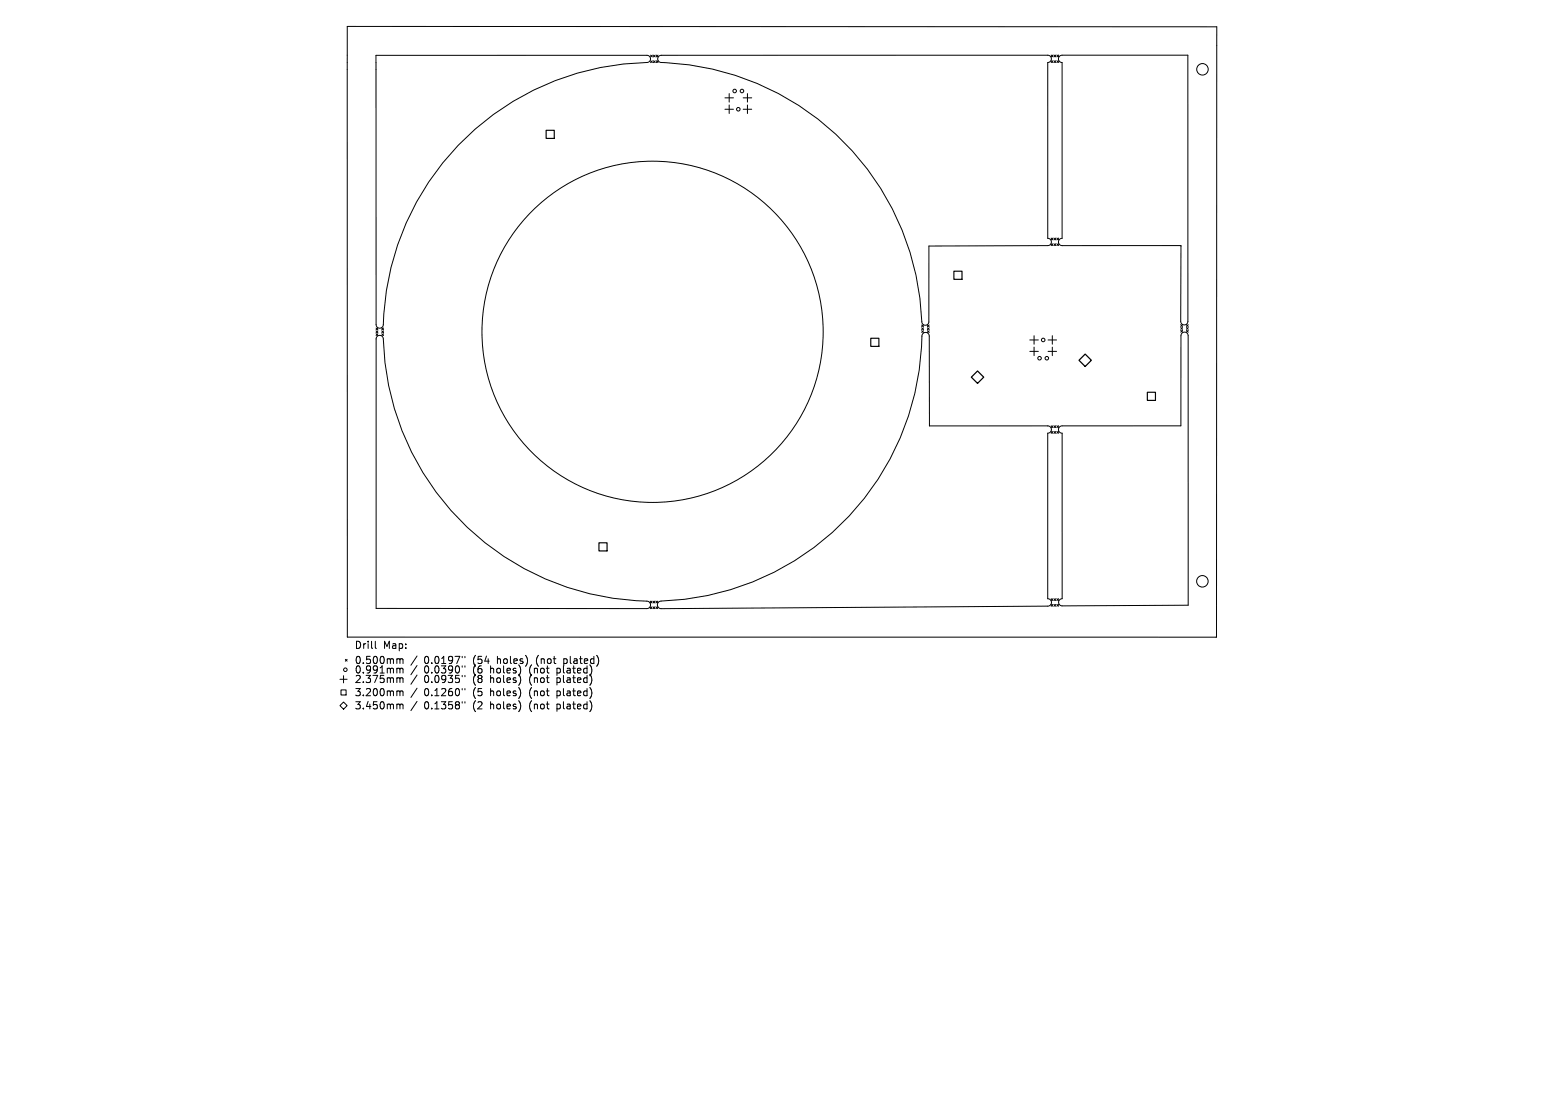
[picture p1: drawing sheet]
<svg xmlns="http://www.w3.org/2000/svg" width="297mm" height="210mm" viewBox="0 0 297 210" stroke-linecap="round" stroke-linejoin="round" font-family="sans-serif">
<defs><g id="words">
<g font-size="1.9">
<text x="67.3" y="123.4">Drill</text>
<text x="72.7" y="123.4">Map:</text>
<text x="67.3" y="126.3">0.500mm</text>
<text x="67.3" y="128.1">0.991mm</text>
<text x="67.3" y="129.9">2.375mm</text>
<text x="80.5" y="126.3">0.0197&quot;</text>
<text x="80.5" y="128.1">0.0390&quot;</text>
<text x="80.5" y="129.9">0.0935&quot;</text>
<text x="89.9" y="126.3">(54</text>
<text x="89.9" y="128.1">(6</text>
<text x="89.9" y="129.9">(8</text>
<text x="93.3" y="128.1">holes)</text>
<text x="93.3" y="129.9">holes)</text>
<text x="94.6" y="126.3">holes)</text>
<text x="100.8" y="128.1">(not</text>
<text x="100.8" y="129.9">(not</text>
<text x="102.1" y="126.3">(not</text>
<text x="106.2" y="128.1">plated)</text>
<text x="106.2" y="129.9">plated)</text>
<text x="107.5" y="126.3">plated)</text>
<text x="67.3" y="132.4">3.200mm</text>
<text x="67.3" y="134.9">3.450mm</text>
<text x="80.5" y="132.4">0.1260&quot;</text>
<text x="80.5" y="134.9">0.1358&quot;</text>
<text x="89.9" y="132.4">(5</text>
<text x="89.9" y="134.9">(2</text>
<text x="93.3" y="132.4">holes)</text>
<text x="93.3" y="134.9">holes)</text>
<text x="100.8" y="132.4">(not</text>
<text x="100.8" y="134.9">(not</text>
<text x="106.2" y="132.4">plated)</text>
<text x="106.2" y="134.9">plated)</text>
</g>
</g></defs>
<g fill="none" stroke="#000" stroke-width=".19">
<path d="M65.9 5l165.2 .1-.1 115.9h-165zM71.4 10.5h51.5a.68 .68 0 0 1 .6 .7 .68 .68 0 0 1-.6 .7 51.4 51.4 0 0 0-50.2 50.1 .68 .68 0 0 1-.8 .3 .68 .68 0 0 1-.5-.7zM123.5 11.6l.4 .3M123.5 10.5l.4 .3M123.9 11.6l-.4 .3M123.9 10.5l-.4 .3M124.1 10.5l.3 .3M124.1 11.6l.3 .3M124.4 10.5l-.3 .3M124.4 11.6l-.3 .3M124.6 11.5l.4 .4M124.6 10.5l.4 .3"/>
<path d="M125 10.5l-.4 .3M125 11.5l-.4 .4M125.1 10.7l.5-.2h73.4a.69 .69 0 0 1 .7 .7 .69 .69 0 0 1-.7 .7v33.4a.69 .69 0 0 1 .7 .6 .69 .69 0 0 1-.7 .7l-22.6 .1v14.5a.67 .67 0 0 1-.7 .6 .67 .67 0 0 1-.6-.7 51.4 51.4 0 0 0-49.9-49.3 .68 .68 0 0 1-.1-1.1zM137.7 18.6h1.6M138.5 17.8v1.6M138.5 19.9v1.7M141.1 18.6h1.6M141.9 17.8v1.6M141.9 19.9v1.7M199.6 11.5l.4 .4M199.6 10.5l.4 .3M200 11.5l-.4 .4"/>
<path d="M200 10.5l-.4 .3M200.2 10.5l.3 .3M200.2 11.5l.3 .4M200.5 10.5l-.3 .3M200.5 11.5l-.3 .4M200.7 11.5l.3 .4M200.7 10.4l.3 .4M201 10.4l-.3 .4M201 11.5l-.3 .4M201.2 10.7l.5-.2h23.9v50.5a.68 .68 0 0 1-.7 .7 .68 .68 0 0 1-.7-.7l.1-14.4h-22.6a.69 .69 0 0 1-.7-.7 .69 .69 0 0 1 .7-.6v-33.4a.69 .69 0 0 1-.6-.5 .69 .69 0 0 1 .1-.7zM137.7 20.7h1.6M141.1 20.7h1.6"/>
<path d="M199.6 46.3l.3 .3M199.6 45.2l.4 .4M199.9 46.3l-.3 .3M200 45.2l-.4 .4M200.2 45.2l.3 .4M200.2 46.3l.3 .3M200.5 45.2l-.3 .4M200.5 46.3l-.3 .3M200.7 46.3l.3 .3M200.7 45.2l.3 .3M201 45.2l-.3 .3M201 46.3l-.3 .3"/>
<path d="M71.4 62.3l.4 .3M71.4 62.8l.4 .4M71.4 63.4l.4 .3M71.6 63.9a.68 .68 0 0 1 .8-.2 .68 .68 0 0 1 .4 .7 51.4 51.4 0 0 0 50.4 49.8 .71 .71 0 0 1 .3 .8 .71 .71 0 0 1-.7 .6l-51.4-.1v-51.1zM71.8 62.3l-.4 .3M71.8 62.8l-.4 .4M71.8 63.4l-.4 .3M72.5 62.3l.3 .3M72.5 63.4l.3 .3M72.5 62.8l.3 .4M72.8 62.3l-.3 .3M72.8 62.8l-.3 .4"/>
<path d="M72.8 63.4l-.3 .3M175 61.7l.4 .3M175 62.3l.4 .3M175 62.8l.4 .3M175.3 63.3a.7 .7 0 0 1 .7-.1 .7 .7 0 0 1 .5 .6v17.1h22.5a.69 .69 0 0 1 .7 .7 .69 .69 0 0 1-.7 .7v31.4a.7 .7 0 0 1 .7 .7 .7 .7 0 0 1-.7 .7l-73.5 .5a.72 .72 0 0 1-.7-.7 .72 .72 0 0 1 .7-.8 51.4 51.4 0 0 0 49.7-50.6zM175.4 61.7l-.4 .3M175.4 62.3l-.4 .3M175.4 62.8l-.4 .3M176.1 61.7l.3 .3M176.1 62.8l.4 .3M176.1 62.3l.4 .3M176.4 61.7l-.3 .3"/>
<path d="M176.5 62.3l-.4 .3M176.5 62.8l-.4 .3M195.6 64.6h1.6M195.6 66.7h1.6M196.4 63.7v1.7M196.4 65.9v1.6M199 64.6h1.6M199 66.7h1.6M199.8 63.7v1.7M199.8 65.9v1.6M224.2 61.6l.4 .4M224.2 62.2l.4 .3"/>
<path d="M224.2 62.7l.4 .4M224.6 61.6l-.4 .4M224.6 62.2l-.4 .3M224.6 62.7l-.4 .4M225.3 61.6l.3 .4M225.3 62.7l.3 .4M225.3 62.2l.3 .3M225.6 61.6l-.3 .4M225.6 62.2l-.3 .3M225.6 62.7l-.3 .4M199.6 81.9l.3 .4M199.6 80.9l.4 .3"/>
<path d="M199.9 81.9l-.3 .4M200 80.9l-.4 .3M200.2 80.9l.3 .3M200.2 81.9l.3 .4M200.5 80.9l-.3 .3M200.5 81.9l-.3 .4M200.7 81.9l.3 .4M200.7 80.8l.3 .4M201 80.8l-.3 .4M201 81.9l-.3 .4M201.2 81.1l.5-.2h22.5l.1-17.1a.68 .68 0 0 1 .6-.7 .68 .68 0 0 1 .7 .6v51.2l-23.9 .1a.68 .68 0 0 1-.7-.6 .68 .68 0 0 1 .7-.7v-31.4a.69 .69 0 0 1-.6-.5 .69 .69 0 0 1 .1-.7zM123.5 115.2l.3 .4"/>
<path d="M123.5 114.1l.3 .4M123.8 115.2l-.3 .4M123.8 114.1l-.3 .4M124 114.1l.4 .4M124 115.2l.4 .4M124.4 114.1l-.4 .4M124.4 115.2l-.4 .4M124.6 115.2l.3 .4M124.6 114.1l.3 .4M124.9 114.1l-.3 .4M124.9 115.2l-.3 .4M199.6 114.8l.3 .3"/>
<path d="M199.6 113.7l.4 .3M199.9 114.8l-.3 .3M200 113.7l-.4 .3M200.2 113.7l.3 .3M200.2 114.8l.3 .3M200.5 113.7l-.3 .3M200.5 114.8l-.3 .3M200.7 114.8l.3 .3M200.7 113.7l.3 .3M201 113.7l-.3 .3M201 114.8l-.3 .3M64.6 134l.6-.7 .7 .7-.7 .7z"/>
<path d="M64.6 129h1.3M64.8 131h.9v1h-.9zM65.2 128.3v1.4M65.6 125.2l.3 .3M65.9 125.2l-.3 .3M71.3 121.8v1.1l.2 .2M75.6 125.1l.3 .2M75.6 126.9l.3 .2M75.6 128.7l.3 .2M75.6 131.2l.3 .2M75.6 133.7l.3 .2M75.9 125.3l.2-.2h.4v.9"/>
<path d="M75.9 125.3v.7M75.9 127.1v.7M75.9 128.9v.7M75.9 131.4v.7M75.9 133.9v.7M75.9 127.1l.2-.2h.4v.9M75.9 128.9l.2-.2 .4 .1v.8M75.9 131.4l.2-.2 .4 .1v.8M75.9 133.9l.2-.2 .4 .1v.8M79.2 124.6l-1.2 1.7M79.2 126.4l-1.2 1.7M79.2 128.2l-1.2 1.7"/>
<path d="M79.2 130.7l-1.2 1.7M79.2 133.2l-1.2 1.7M87.8 124.6v.3M87.8 126.4v.3M87.8 128.2v.3M87.8 130.7v.3M87.8 133.2v.3M88.3 124.6v.3M88.3 126.4v.3M88.3 128.2v.3M88.3 130.7v.3M88.3 133.2v.3"/>
<circle cx="139.5" cy="17.3" r=".34"/>
<circle cx="140.9" cy="17.3" r=".34"/>
<circle cx="228.3" cy="13.2" r="1.09"/>
<circle cx="140.2" cy="20.7" r=".34"/>
<circle cx="123.9" cy="63" r="32.4"/>
<circle cx="197.4" cy="68" r=".34"/>
<circle cx="198.1" cy="64.6" r=".34"/>
<circle cx="198.8" cy="68" r=".34"/>
<circle cx="228.3" cy="110.4" r="1.09"/>
<circle cx="65.6" cy="127.2" r=".34"/>
</g>
<path d="M103.7 24.7h1.6v1.6h-1.6zM181.1 51.5h1.6v1.5h-1.6zM165.4 64.2h1.5v1.6h-1.5zM217.9 74.5h1.5v1.5h-1.5zM113.7 103.1h1.6v1.5h-1.6z" fill="none" stroke="#000" stroke-width=".22"/>
<path d="M185.6 70.4l1.2 1.2-1.2 1.2-1.1-1.2zM206.1 67.2l1.1 1.2-1.1 1.2-1.2-1.2z" fill="none" stroke="#000" stroke-width=".24"/>
<use href="#words"/>
</svg>
